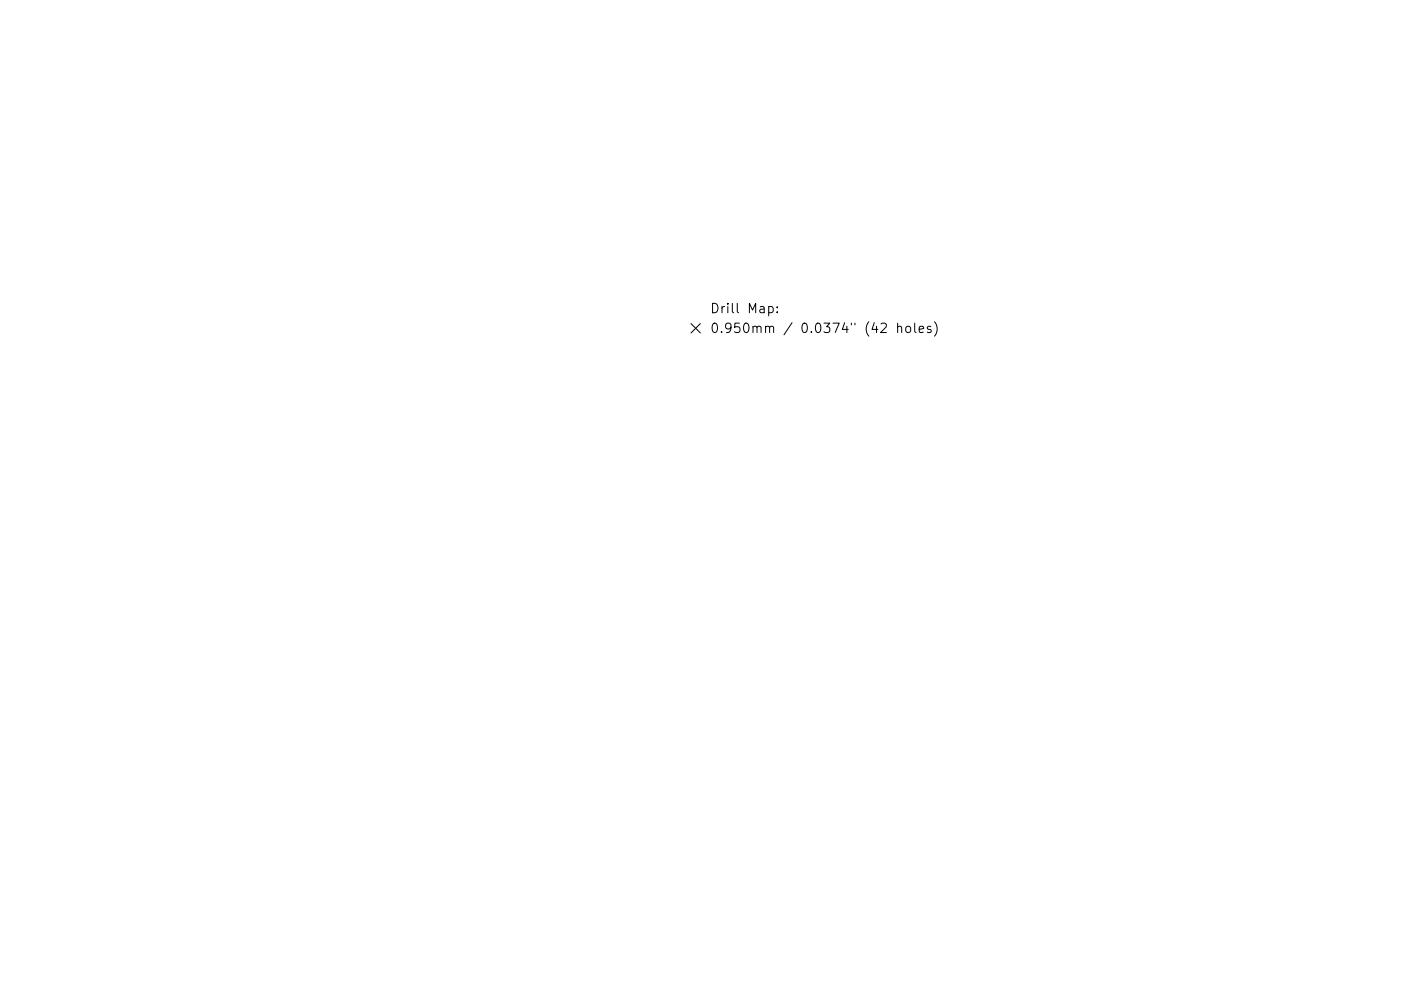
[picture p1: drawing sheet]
<svg xmlns="http://www.w3.org/2000/svg" width="297mm" height="210mm" viewBox="0 0 297 210" stroke-linecap="round" stroke-linejoin="round" font-family="sans-serif">
<defs><g id="words">
<g font-size="2.8">
<text x="150.5" y="67.1">Drill</text>
<text x="150.5" y="71.3">0.950mm</text>
<text x="158.5" y="67.1">Map:</text>
<text x="169.9" y="71.3">0.0374&quot;</text>
<text x="183.7" y="71.3">(42</text>
<text x="190.5" y="71.3">holes)</text>
</g>
</g></defs>
<path d="M146.5 68.7l2 2M148.5 68.7l-2 2M156.3 64.4v1.7l.3 .3M162.3 69.4l.3-.2 .5 .1 .1 1.3M163.2 69.5l.3-.3 .4 .1 .1 1.3M167.9 68.5l-1.7 2.5M180.5 68.6v.3M181.3 68.6v.3" fill="none" stroke="#000" stroke-width=".21"/>
<use href="#words"/>
</svg>
